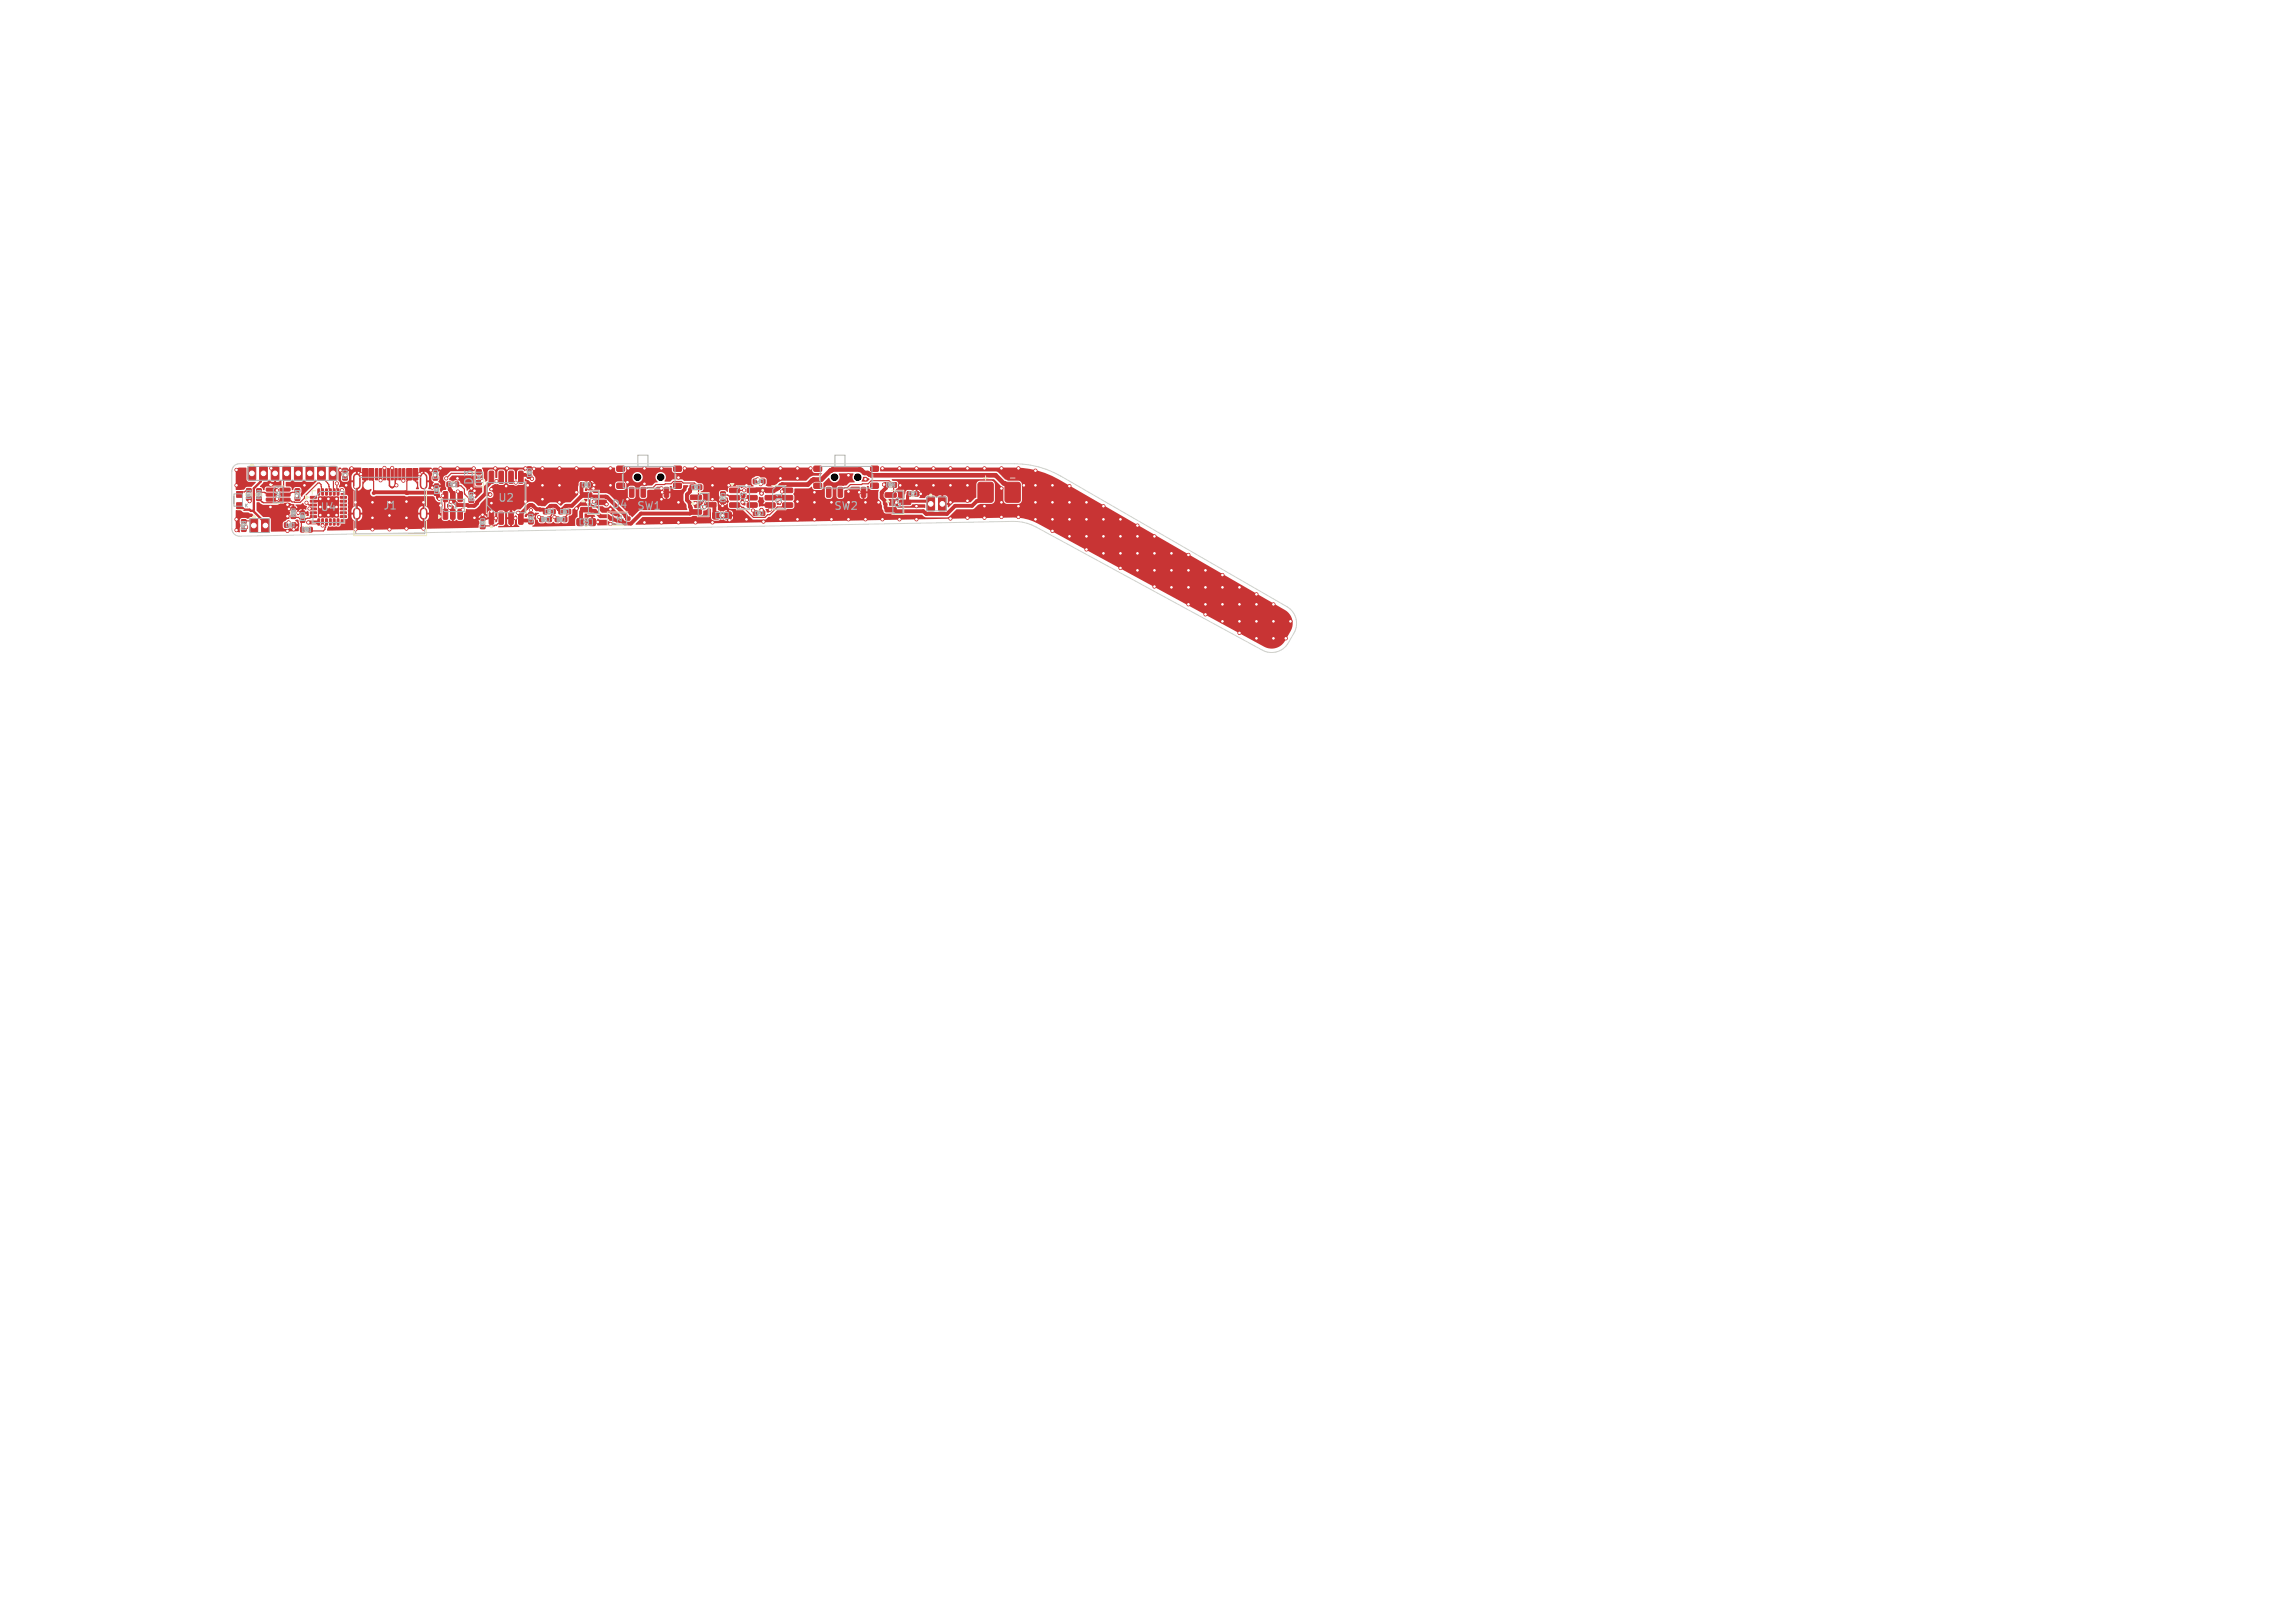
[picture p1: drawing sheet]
<svg xmlns="http://www.w3.org/2000/svg" width="297mm" height="210mm" viewBox="0 0 297 210" stroke-linecap="round" stroke-linejoin="round" font-family="sans-serif">
<defs><g id="words">
<g font-size="1.4" fill="#afafaf">
<text x="61.4" y="62.9" transform="rotate(-90 61.4 62.9)">D3</text>
<text x="64.4" y="65.1">U2</text>
<text x="82.4" y="66.2">SW1</text>
</g>
<g font-size="1.4" fill="#fff">
<text x="79.1" y="66">D4</text>
<text x="41.4" y="66.3">U4</text>
<text x="49.5" y="66.1">J1</text>
<text x="107.9" y="66.2">SW2</text>
</g>
<text font-size="1.1" fill="#f2eda1" x="127" y="62.4">+</text>
<g font-size="1" fill="#fff">
<text x="57.8" y="65.9">U1</text>
<text x="77.3" y="65.8" transform="rotate(-90 77.3 65.8)">Q2</text>
<text x="96.7" y="65.2" transform="rotate(-90 96.7 65.2)">U3</text>
<text x="101.3" y="65.2" transform="rotate(-90 101.3 65.2)">Q1</text>
<text x="116.7" y="65.8" transform="rotate(-90 116.7 65.8)">Q4</text>
<text x="91.5" y="66.1" transform="rotate(-90 91.5 66.1)">Q3</text>
</g>
<text font-size=".7" fill="#fff" x="36.4" y="64.6" transform="rotate(-90 36.4 64.6)">Q5</text>
<g font-size=".6" fill="#afafaf">
<text x="31.6" y="65.7">K</text>
<text x="75.4" y="67.8">C5</text>
</g>
<text font-size=".6" fill="#fff" x="93" y="67">C6</text>
<g font-size=".4" fill="#afafaf">
<text x="32.4" y="64.4" transform="rotate(-90 32.4 64.4)">R11</text>
<text x="33.7" y="64.4" transform="rotate(-90 33.7 64.4)">R16</text>
<text x="61.2" y="64.7" transform="rotate(-90 61.2 64.7)">R14</text>
<text x="75.6" y="62.9">R8</text>
<text x="89.8" y="63.2">R9</text>
<text x="93.8" y="64.7" transform="rotate(-90 93.8 64.7)">R7</text>
<text x="97.9" y="62.5">R6</text>
<text x="114.9" y="62.9">R10</text>
<text x="31.7" y="68.4" transform="rotate(-90 31.7 68.4)">R12</text>
<text x="39.2" y="68.7">R15</text>
<text x="62.7" y="67.9" transform="rotate(-90 62.7 67.9)">R3</text>
<text x="70.8" y="66.4">R4</text>
<text x="72.8" y="66.4">R5</text>
</g>
<g font-size=".4" fill="#fff">
<text x="38.7" y="64.4" transform="rotate(-90 38.7 64.4)">R17</text>
<text x="44.8" y="61.7" transform="rotate(-90 44.8 61.7)">R1</text>
<text x="56.5" y="61.7" transform="rotate(-90 56.5 61.7)">R2</text>
<text x="58.2" y="62.9">R13</text>
</g>
<g font-size=".3" fill="#afafaf">
<text x="56.7" y="63.6" transform="rotate(-90 56.7 63.6)">C1</text>
<text x="68.7" y="61.4" transform="rotate(-90 68.7 61.4)">C3</text>
<text x="117.9" y="64.1">C7</text>
<text x="37.3" y="68.1">C8</text>
<text x="38.1" y="66.7" transform="rotate(-90 38.1 66.7)">C10</text>
<text x="39.3" y="67.1" transform="rotate(-90 39.3 67.1)">C9</text>
<text x="68.9" y="67.3" transform="rotate(-90 68.9 67.3)">C2</text>
<text x="70.3" y="67.4">D1</text>
<text x="72.3" y="67.4">D2</text>
<text x="98" y="66.6">C4</text>
</g>
</g></defs>
<g fill="#c83434" stroke="#c83434" stroke-width=".13">
<path d="M89.3 62.8h.5v.5h-.5z"/>
<path d="M90.3 62.8h.5v.5h-.5z"/>
<path d="M69.9 66.9h.5v.6h-.5z"/>
<path d="M70.8 66.9h.5v.6h-.5z"/>
<path d="M75.1 62.5h.5v.5h-.5z"/>
<path d="M76.1 62.5h.5v.5h-.5z"/>
<path d="M117.4 63.6h.5v.6h-.5z"/>
<path d="M118.4 63.6h.5v.6h-.5z"/>
<path d="M126.6 62.5l.2-.1h1.4l.3 .1v2.2l-.1 .2-1.6 .1-.2-.1z"/>
<path d="M130.1 62.5l.2-.1h1.4l.3 .1v2.2l-.1 .2-1.6 .1-.2-.1z"/>
<path d="M86 63.1h.4h.1l.1 1.1-.1 .1-.4 .1-.1-.1z"/>
<path d="M83 63.1h.4h.1v1.1v.1l-.4 .1-.1-.1z"/>
<path d="M81.5 63.1h.4h.1l.1 1.1-.1 .1-.4 .1-.1-.1z"/>
<path d="M87.2 62.6l.9-.1 .1 .2v.4l-.2 .1h-.7l-.2-.2z"/>
<path d="M87.2 60.4l.9-.1 .1 .2v.4l-.2 .1h-.7l-.2-.2z"/>
<path d="M79.9 62.6l.8-.1 .1 .2v.4l-.1 .1h-.8l-.1-.2z"/>
<path d="M79.9 60.4l.8-.1 .1 .2v.4l-.1 .1h-.8l-.1-.2z"/>
<path d="M99 63.2h1.2l.1 .1v.4l-.1 .1-1.1-.1-.1-.1z"/>
<path d="M99 64.1h1.2l.1 .2v.3l-.1 .1h-1.1l-.1-.1z"/>
<path d="M99 65.1h1.2l.1 .1v.4l-.1 .1-1.1-.1-.1-.1z"/>
<path d="M101.3 65.1h1.2l.1 .1v.4l-.2 .1-1-.1-.1-.1z"/>
<path d="M101.3 64.1h1.2l.1 .2v.3l-.2 .1h-1l-.1-.1z"/>
<path d="M101.3 63.2h1.2l.1 .1v.4l-.2 .1-1-.1-.1-.1z"/>
<path d="M71.9 66.9h.5v.6h-.5z"/>
<path d="M72.8 66.9h.5v.6h-.5z"/>
<path d="M56.1 61.6h.5v.5h-.5z"/>
<path d="M56.1 60.6h.5v.5h-.5z"/>
<path d="M114.5 62.5h.5v.5h-.5z"/>
<path d="M115.5 62.5h.5v.5h-.5z"/>
<path d="M46.9 60.6h.6v1.5h-.6z"/>
<path d="M47.7 60.6h.7v1.5h-.7z"/>
<path d="M49.1 60.6h.3v1.5h-.3z"/>
<path d="M50.1 60.6h.3v1.5h-.3z"/>
<path d="M50.6 60.6h.3v1.5h-.3z"/>
<path d="M51.6 60.6h.3v1.5h-.3z"/>
<path d="M52.6 60.6h.6v1.5h-.6z"/>
<path d="M53.4 60.6h.6v1.5h-.6z"/>
<path d="M52.1 60.6h.3v1.5h-.3z"/>
<path d="M51.1 60.6h.3v1.5h-.3z"/>
<path d="M49.6 60.6h.3v1.5h-.3z"/>
<path d="M48.6 60.6h.3v1.5h-.3z"/>
<path d="M34.5 63.2h1.2l.1 .3h-1.3z"/>
<path d="M34.5 63.8h1.2l.1 .3-1.3 .1z"/>
<path d="M34.5 64.5h1.2l.1 .3h-1.3z"/>
<path d="M36.3 64.5h1.2v.3h-1.2z"/>
<path d="M36.3 63.8h1.2v.3l-1.2 .1z"/>
<path d="M36.3 63.2h1.2v.3h-1.2z"/>
<path d="M93.3 64.7h.5v.4h-.5z"/>
<path d="M93.3 63.7h.5v.4h-.5z"/>
<path d="M68.4 67.3h.6v.5h-.6z"/>
<path d="M68.4 66.3h.6v.5h-.6z"/>
<path d="M32.1 60.4h.9h.1v1.6l-.1 .1-.8 .1-.1-.1z"/>
<path d="M33.6 60.4h.8h.2v1.6l-.1 .1-.8 .1-.1-.1z"/>
<path d="M35.1 60.4h.8h.2v1.6l-.1 .1-.7 .1-.2-.1z"/>
<path d="M36.6 60.4h.8h.2v1.6l-.1 .1-.8 .1-.1-.1z"/>
<path d="M38.1 60.4h.8h.2v1.6l-.1 .1-.8 .1-.1-.1z"/>
<path d="M39.6 60.4h.9h.1v1.6l-.1 .1-.8 .1-.1-.1z"/>
<path d="M41.1 60.4h.8h.2v1.6l-.1 .1-.8 .1-.1-.1z"/>
<path d="M42.6 60.4h.8h.2v1.6l-.1 .1-.7 .1-.2-.1z"/>
<path d="M38.2 64.3h.6v.4h-.6z"/>
<path d="M38.2 63.3h.6v.4h-.6z"/>
<path d="M37.7 66.6h.5v.5h-.5z"/>
<path d="M37.7 65.6h.5v.5h-.5z"/>
<path d="M97.5 66.1h.5v.6h-.5z"/>
<path d="M98.5 66.1h.5v.6h-.5z"/>
<path d="M70.3 65.9h.5v.6h-.5z"/>
<path d="M71.4 65.9h.4v.6h-.4z"/>
<path d="M33.2 64.3h.6v.4h-.6z"/>
<path d="M33.2 63.3h.6v.4h-.6z"/>
<path d="M74.7 67.1h.2h.6v.2v.7h-.2h-.6l-.1-.2z"/>
<path d="M76.3 67.1h.1h.6l.1 .2-.1 .7h-.1h-.6l-.1-.2z"/>
<path d="M60.7 64.5h.6v.5h-.6z"/>
<path d="M60.7 63.5h.6v.5h-.6z"/>
<path d="M36.8 67.7h.5v.5h-.5z"/>
<path d="M37.8 67.7h.5v.5h-.5z"/>
<path d="M72.3 65.9h.5v.6h-.5z"/>
<path d="M73.4 65.9h.4v.6h-.4z"/>
<path d="M92.3 66.3l.1-.1 .6 .1 .1 .2-.1 .6-.1 .1-.6-.1-.1-.1z"/>
<path d="M93.8 66.3l.2-.1 .6 .1 .1 .2-.1 .6-.2 .1-.6-.1v-.1z"/>
<path d="M62.2 67.9h.5v.5h-.5z"/>
<path d="M62.2 66.9h.5v.5h-.5z"/>
<path d="M114.6 63.8h1.3l.1 .1v.4l-.2 .1-1.2-.1-.1-.1z"/>
<path d="M114.6 65.7h1.3l.1 .1v.4l-.2 .1-1.2-.1-.1-.1z"/>
<path d="M116.4 64.7h1.4l.1 .2v.3l-.2 .1h-1.2l-.1-.1z"/>
<path d="M63.3 66.3h.4h.2v1.4l-.1 .1-.4 .1-.1-.1z"/>
<path d="M64.6 66.3h.4h.2v1.4l-.1 .1-.4 .1-.1-.1z"/>
<path d="M65.9 66.3h.4h.1v1.4l-.1 .1-.3 .1-.2-.1z"/>
<path d="M67.1 66.3h.5h.1v1.4l-.1 .1-.3 .1-.2-.1z"/>
<path d="M67.1 61h.5h.1v1.4l-.1 .1-.3 .1-.2-.1z"/>
<path d="M65.9 61h.4h.1v1.4l-.1 .1-.3 .1-.2-.1z"/>
<path d="M64.6 61h.4h.2v1.4l-.1 .1-.4 .1-.1-.1z"/>
<path d="M63.3 61h.4h.2v1.4l-.1 .1-.4 .1-.1-.1z"/>
<path d="M64 63.2h3.1v2.4h-3.1z"/>
<path d="M75.2 63.8h1.3l.1 .1v.4l-.1 .1-1.3-.1-.1-.1z"/>
<path d="M75.2 65.7h1.3l.1 .1v.4l-.1 .1-1.3-.1-.1-.1z"/>
<path d="M77 64.7h1.4l.1 .2v.3l-.2 .1h-1.2l-.1-.1z"/>
<path d="M78.9 66.9h.5v.4h-.5z"/>
<path d="M81 66.9h.5v.4h-.5z"/>
<path d="M61.7 62.2h.6v.5h-.6z"/>
<path d="M61.7 60.8h.6v.5h-.6z"/>
<path d="M68.2 61.4h.6v.5h-.6z"/>
<path d="M68.2 60.4h.6v.5h-.6z"/>
<path d="M40.2 64.2h.7l.1 .2-.8 .1z"/>
<path d="M40.2 64.7h.7l.1 .2-.8 .1z"/>
<path d="M40.2 65.2h.7l.1 .2-.8 .1z"/>
<path d="M40.2 65.7h.7l.1 .2-.8 .1z"/>
<path d="M40.2 66.2h.7l.1 .2-.8 .1z"/>
<path d="M40.2 66.7h.7l.1 .2-.8 .1z"/>
<path d="M41.1 67.1l.3 .1-.1 .7h-.2z"/>
<path d="M41.6 67.1l.3 .1-.1 .7h-.2z"/>
<path d="M42.1 67.1l.3 .1-.1 .7h-.2z"/>
<path d="M42.6 67.1l.3 .1-.1 .7h-.2z"/>
<path d="M43.1 67.1l.3 .1-.1 .7h-.2z"/>
<path d="M43.6 67.1l.3 .1-.1 .7h-.2z"/>
<path d="M44 66.7h.8v.2l-.7 .1z"/>
<path d="M44 66.2h.8v.2l-.7 .1z"/>
<path d="M44 65.7h.8v.2l-.7 .1z"/>
<path d="M44 65.2h.8v.2l-.7 .1z"/>
<path d="M44 64.7h.8v.2l-.7 .1z"/>
<path d="M44 64.2h.8v.2l-.7 .1z"/>
<path d="M43.6 63.3h.3l-.1 .8-.2-.1z"/>
<path d="M43.1 63.3h.3l-.1 .8-.2-.1z"/>
<path d="M42.6 63.3h.3l-.1 .8-.2-.1z"/>
<path d="M42.1 63.3h.3l-.1 .8-.2-.1z"/>
<path d="M41.6 63.3h.3l-.1 .8-.2-.1z"/>
<path d="M41.1 63.3h.3l-.1 .8-.2-.1z"/>
<path d="M41.2 64.3h2.6v2.6h-2.6z"/>
<path d="M31.3 68.3h.5v.4h-.5z"/>
<path d="M31.3 67.3h.5v.4h-.5z"/>
<path d="M120 64.3h.8l.1 .1v1.6v.1h-.8l-.1-.1z"/>
<path d="M121.5 64.3h.8l.1 .1v1.6v.1h-.8l-.1-.1z"/>
<path d="M38.9 68.3h.5v.5h-.5z"/>
<path d="M39.9 68.3h.5v.5h-.5z"/>
<path d="M31.9 64.3h.6v.4h-.6z"/>
<path d="M31.9 63.2h.6v.5h-.6z"/>
<path d="M38.9 67.1h.5v.5h-.5z"/>
<path d="M38.9 66.1h.5v.5h-.5z"/>
<path d="M56.2 63.6h.6v.5h-.6z"/>
<path d="M56.2 62.6h.6v.5h-.6z"/>
<path d="M94.4 63.2h1.2l.1 .1v.4l-.1 .1-1.1-.1-.1-.1z"/>
<path d="M94.4 64.1h1.2l.1 .2v.3l-.1 .1h-1.1l-.1-.1z"/>
<path d="M94.4 65.1h1.2l.1 .1v.4l-.1 .1-1.1-.1-.1-.1z"/>
<path d="M96.7 65.1h1.2l.1 .1v.4l-.2 .1-1-.1-.1-.1z"/>
<path d="M96.7 64.1h1.2l.1 .2v.3l-.2 .1h-1l-.1-.1z"/>
<path d="M96.7 63.2h1.2l.1 .1v.4l-.2 .1-1-.1-.1-.1z"/>
<path d="M30.6 65.1h.8v.7h-.8z"/>
<path d="M30.6 63.6h.8v.8h-.8z"/>
<path d="M89.4 64.1h1.3l.1 .1v.4l-.2 .1-1.2-.1-.1-.1z"/>
<path d="M89.4 66h1.3l.1 .1v.4l-.2 .1-1.2-.1-.1-.1z"/>
<path d="M91.2 65h1.4l.1 .2v.3l-.2 .1h-1.2l-.1-.1z"/>
<path d="M32.4 67.1h.8l.1 .1v1.6v.1h-.8l-.1-.1z"/>
<path d="M33.9 67.1h.8l.1 .1v1.6v.1h-.8l-.1-.1z"/>
<path d="M111.5 63.1h.4h.1v1.1v.1l-.4 .1-.1-.1z"/>
<path d="M108.5 63.1h.4h.1v1.1v.1l-.4 .1-.1-.1z"/>
<path d="M107 63.1h.4h.1v1.1v.1l-.4 .1-.1-.1z"/>
<path d="M112.7 62.6l.9-.1 .1 .2v.4l-.2 .1h-.7l-.1-.2z"/>
<path d="M112.7 60.4l.9-.1 .1 .2v.4l-.2 .1h-.7l-.1-.2z"/>
<path d="M105.4 62.6l.8-.1 .1 .2v.4l-.1 .1h-.8l-.1-.2z"/>
<path d="M105.4 60.4l.8-.1 .1 .2v.4l-.1 .1h-.8l-.1-.2z"/>
<path d="M44.4 61.6h.5v.5h-.5z"/>
<path d="M44.4 60.6h.5v.5h-.5z"/>
<path d="M57.4 65.9h.4l.1 .1v1.1v.1h-.4l-.1-.1z"/>
<path d="M58.3 65.9h.5l.1 .1v1.1l-.1 .1h-.4l-.1-.1z"/>
<path d="M59.3 65.9h.4l.1 .1v1.1v.1h-.4l-.1-.1z"/>
<path d="M59.3 63.6h.4l.1 .1v1.1v.1h-.4l-.1-.1z"/>
<path d="M58.3 63.6h.5l.1 .1v1.1l-.1 .1h-.4l-.1-.1z"/>
<path d="M57.4 63.6h.4l.1 .1v1.1v.1h-.4l-.1-.1z"/>
<path d="M57.9 62.4h.4v.5h-.4z"/>
<path d="M58.9 62.4h.4v.5h-.4z"/>
<path d="M97.5 62h.5v.6h-.5z"/>
<path d="M98.5 62h.5v.6h-.5z"/>
<circle cx="41.4" cy="64.6" r=".25"/>
<circle cx="41.5" cy="66.6" r=".25"/>
<circle cx="42.5" cy="64.6" r=".25"/>
<circle cx="42.5" cy="66.6" r=".25"/>
<circle cx="43.5" cy="64.6" r=".25"/>
<circle cx="43.5" cy="65.6" r=".25"/>
<circle cx="43.5" cy="66.6" r=".25"/>
<circle cx="134" cy="67.2" r=".2"/>
<circle cx="120.8" cy="62.8" r=".2"/>
<circle cx="85.6" cy="63.2" r=".2"/>
<circle cx="162.6" cy="80.4" r=".2"/>
<circle cx="118.6" cy="65.5" r=".2"/>
<circle cx="39.4" cy="62.8" r=".2"/>
<circle cx="138.4" cy="67.2" r=".2"/>
<circle cx="68" cy="64.9" r=".2"/>
<circle cx="120.8" cy="60.6" r=".2"/>
<circle cx="92.2" cy="67.6" r=".2"/>
<circle cx="111.2" cy="63.7" r=".2"/>
<circle cx="68" cy="60.6" r=".2"/>
<circle cx="149.4" cy="73.8" r=".2"/>
<circle cx="38" cy="68.5" r=".2"/>
<circle cx="105.4" cy="65" r=".2"/>
<circle cx="45.5" cy="60.6" r=".2"/>
<circle cx="131.8" cy="60.6" r=".2"/>
<circle cx="103.2" cy="60.6" r=".2"/>
<circle cx="147.2" cy="71.6" r=".2"/>
<circle cx="162.6" cy="82.6" r=".2"/>
<circle cx="87.8" cy="67.6" r=".2"/>
<circle cx="76.9" cy="62.7" r=".2"/>
<circle cx="118.6" cy="60.6" r=".2"/>
<circle cx="63.6" cy="63.3" r=".2"/>
<circle cx="69.1" cy="60.6" r=".2"/>
<circle cx="50.4" cy="68.5" r=".2"/>
<circle cx="151.6" cy="71.6" r=".2"/>
<circle cx="140.6" cy="67.2" r=".2"/>
<circle cx="156" cy="76" r=".2"/>
<circle cx="72.4" cy="65" r=".2"/>
<circle cx="93.5" cy="65.5" r=".2"/>
<circle cx="76" cy="65" r=".2"/>
<circle cx="87.8" cy="65" r=".2"/>
<circle cx="158.2" cy="80.4" r=".2"/>
<circle cx="83.4" cy="60.6" r=".2"/>
<circle cx="54.8" cy="68.4" r=".2"/>
<circle cx="103.2" cy="61.9" r=".2"/>
<circle cx="101" cy="60.6" r=".2"/>
<circle cx="153.8" cy="78.2" r=".2"/>
<circle cx="52.6" cy="68.4" r=".2"/>
<circle cx="123" cy="65" r=".2"/>
<circle cx="81.2" cy="62.4" r=".2"/>
<circle cx="83.4" cy="67.6" r=".2"/>
<circle cx="142.8" cy="71.6" r=".2"/>
<circle cx="52.6" cy="64.9" r=".2"/>
<circle cx="151.6" cy="73.8" r=".2"/>
<circle cx="61.4" cy="63.5" r=".2"/>
<circle cx="65.6" cy="60.6" r=".2"/>
<circle cx="92.2" cy="64.6" r=".2"/>
<circle cx="136.2" cy="67.2" r=".2"/>
<circle cx="54.8" cy="63" r=".2"/>
<circle cx="96.6" cy="67.2" r=".2"/>
<circle cx="134" cy="62.8" r=".2"/>
<circle cx="57" cy="60.6" r=".2"/>
<circle cx="72.4" cy="62.8" r=".2"/>
<circle cx="129.6" cy="63.2" r=".2"/>
<circle cx="61" cy="63.2" r=".2"/>
<circle cx="54.8" cy="61.5" r=".2"/>
<circle cx="30.6" cy="67.2" r=".2"/>
<circle cx="90" cy="60.6" r=".2"/>
<circle cx="61.3" cy="60.6" r=".2"/>
<circle cx="105.4" cy="63.7" r=".2"/>
<circle cx="90" cy="65.1" r=".2"/>
<circle cx="87.8" cy="61.8" r=".2"/>
<circle cx="70.2" cy="60.6" r=".2"/>
<circle cx="125.2" cy="67" r=".2"/>
<circle cx="149.4" cy="75.9" r=".2"/>
<circle cx="62.5" cy="66.6" r=".2"/>
<circle cx="123" cy="67.1" r=".2"/>
<circle cx="156" cy="73.8" r=".2"/>
<circle cx="37.4" cy="65.9" r=".2"/>
<circle cx="59.2" cy="60.6" r=".2"/>
<circle cx="37.2" cy="65.3" r=".2"/>
<circle cx="127.4" cy="67" r=".2"/>
<circle cx="112" cy="65" r=".2"/>
<circle cx="140.6" cy="65" r=".2"/>
<circle cx="147.2" cy="69.4" r=".2"/>
<circle cx="35.1" cy="60.6" r=".2"/>
<circle cx="46" cy="65" r=".2"/>
<circle cx="81.2" cy="64.6" r=".2"/>
<circle cx="90" cy="67.6" r=".2"/>
<circle cx="52.6" cy="67" r=".2"/>
<circle cx="101" cy="67.2" r=".2"/>
<circle cx="142.8" cy="67.2" r=".2"/>
<circle cx="160.4" cy="80.4" r=".2"/>
<circle cx="162.6" cy="78.2" r=".2"/>
<circle cx="160.4" cy="78.2" r=".2"/>
<circle cx="44.8" cy="62.8" r=".2"/>
<circle cx="37.2" cy="66.8" r=".2"/>
<circle cx="48.2" cy="65" r=".2"/>
<circle cx="116.4" cy="67.2" r=".2"/>
<circle cx="145" cy="73.5" r=".2"/>
<circle cx="134" cy="65" r=".2"/>
<circle cx="68.3" cy="62.8" r=".2"/>
<circle cx="85.7" cy="63.7" r=".2"/>
<circle cx="35" cy="62.7" r=".2"/>
<circle cx="147.2" cy="73.8" r=".2"/>
<circle cx="129.6" cy="66.9" r=".2"/>
<circle cx="63.6" cy="65.1" r=".2"/>
<circle cx="158.2" cy="76" r=".2"/>
<circle cx="103.2" cy="64.9" r=".2"/>
<circle cx="38.6" cy="66.3" r=".2"/>
<circle cx="153.8" cy="71.8" r=".2"/>
<circle cx="145" cy="67.2" r=".2"/>
<circle cx="151.6" cy="76" r=".2"/>
<circle cx="164.8" cy="80.4" r=".2"/>
<circle cx="85.6" cy="67.6" r=".2"/>
<circle cx="123" cy="62.8" r=".2"/>
<circle cx="114.2" cy="60.6" r=".2"/>
<circle cx="92.2" cy="62.8" r=".2"/>
<circle cx="46" cy="63" r=".2"/>
<circle cx="59.2" cy="61.9" r=".2"/>
<circle cx="160.4" cy="81.9" r=".2"/>
<circle cx="30.6" cy="60.8" r=".2"/>
<circle cx="145" cy="69.4" r=".2"/>
<circle cx="164.8" cy="78.2" r=".2"/>
<circle cx="167" cy="80.4" r=".2"/>
<circle cx="109.8" cy="61.5" r=".2"/>
<circle cx="79" cy="62.8" r=".2"/>
<circle cx="85.6" cy="64.6" r=".2"/>
<circle cx="149.4" cy="69.4" r=".2"/>
<circle cx="131.8" cy="65.5" r=".2"/>
<circle cx="156" cy="79.5" r=".2"/>
<circle cx="114.2" cy="67.2" r=".2"/>
<circle cx="116.5" cy="62.8" r=".2"/>
<circle cx="54.8" cy="65" r=".2"/>
<circle cx="147.2" cy="68" r=".2"/>
<circle cx="81.3" cy="60.6" r=".2"/>
<circle cx="136.2" cy="68.7" r=".2"/>
<circle cx="74.6" cy="65.8" r=".2"/>
<circle cx="63.6" cy="66.2" r=".2"/>
<circle cx="54.3" cy="61.4" r=".2"/>
<circle cx="142.8" cy="65.5" r=".2"/>
<circle cx="61.4" cy="67" r=".2"/>
<circle cx="57" cy="65.4" r=".2"/>
<circle cx="116.4" cy="60.6" r=".2"/>
<circle cx="138.4" cy="65" r=".2"/>
<circle cx="79" cy="60.6" r=".2"/>
<circle cx="76.8" cy="63.2" r=".2"/>
<circle cx="94.4" cy="60.6" r=".2"/>
<circle cx="107.6" cy="65" r=".2"/>
<circle cx="131.8" cy="66.9" r=".2"/>
<circle cx="77.3" cy="67.5" r=".2"/>
<circle cx="112" cy="67.2" r=".2"/>
<circle cx="145" cy="71.6" r=".2"/>
<circle cx="125.2" cy="60.6" r=".2"/>
<circle cx="136.2" cy="65" r=".2"/>
<circle cx="104.9" cy="60.6" r=".2"/>
<circle cx="64.1" cy="60.6" r=".2"/>
<circle cx="37.2" cy="68.7" r=".2"/>
<circle cx="74.6" cy="60.6" r=".2"/>
<circle cx="129.6" cy="65" r=".2"/>
<circle cx="129.6" cy="60.6" r=".2"/>
<circle cx="74.6" cy="63.7" r=".2"/>
<circle cx="55.9" cy="63.1" r=".2"/>
<circle cx="68.7" cy="66" r=".2"/>
<circle cx="134" cy="60.9" r=".2"/>
<circle cx="98.8" cy="67.5" r=".2"/>
<circle cx="61.4" cy="64.1" r=".2"/>
<circle cx="48.2" cy="68.5" r=".2"/>
<circle cx="162.6" cy="76.9" r=".2"/>
<circle cx="70.2" cy="64.6" r=".2"/>
<circle cx="101" cy="61.9" r=".2"/>
<circle cx="112" cy="62" r=".2"/>
<circle cx="153.8" cy="76" r=".2"/>
<circle cx="140.6" cy="71.1" r=".2"/>
<circle cx="113.7" cy="65" r=".2"/>
<circle cx="72.4" cy="60.6" r=".2"/>
<circle cx="44" cy="60.9" r=".2"/>
<circle cx="46" cy="68.5" r=".2"/>
<circle cx="105.4" cy="67.2" r=".2"/>
<circle cx="96.6" cy="62.8" r=".2"/>
<circle cx="30.6" cy="62.8" r=".2"/>
<circle cx="127.4" cy="60.6" r=".2"/>
<circle cx="55.7" cy="60.9" r=".2"/>
<circle cx="98.8" cy="60.6" r=".2"/>
<circle cx="153.8" cy="73.8" r=".2"/>
<circle cx="118.6" cy="67.2" r=".2"/>
<circle cx="107.6" cy="67.2" r=".2"/>
<circle cx="92.2" cy="60.6" r=".2"/>
<circle cx="94.4" cy="67.3" r=".2"/>
<circle cx="94.3" cy="62.8" r=".2"/>
<circle cx="109.8" cy="67.2" r=".2"/>
<circle cx="64.2" cy="67" r=".2"/>
<circle cx="109.8" cy="63.6" r=".2"/>
<circle cx="35" cy="65.6" r=".2"/>
<circle cx="99.6" cy="65.9" r=".2"/>
<circle cx="118.6" cy="62.8" r=".2"/>
<circle cx="125.2" cy="64.8" r=".2"/>
<circle cx="79" cy="67.8" r=".2"/>
<circle cx="76.8" cy="60.6" r=".2"/>
<circle cx="50.4" cy="66.7" r=".2"/>
<circle cx="164.8" cy="82.6" r=".2"/>
<circle cx="132.5" cy="62.8" r=".2"/>
<circle cx="156" cy="78.2" r=".2"/>
<circle cx="149.4" cy="71.6" r=".2"/>
<circle cx="46.7" cy="61.3" r=".2"/>
<circle cx="66.7" cy="67.1" r=".2"/>
<circle cx="127.4" cy="65.5" r=".2"/>
<circle cx="166.4" cy="82.6" r=".2"/>
<circle cx="70.2" cy="62.8" r=".2"/>
<circle cx="158.2" cy="74.4" r=".2"/>
<circle cx="30.6" cy="68.6" r=".2"/>
<circle cx="48.2" cy="67" r=".2"/>
<circle cx="123" cy="60.6" r=".2"/>
<circle cx="158.2" cy="78.2" r=".2"/>
<circle cx="85.6" cy="60.6" r=".2"/>
<circle cx="140.6" cy="69.4" r=".2"/>
<circle cx="136.2" cy="62.8" r=".2"/>
<circle cx="103.2" cy="67.2" r=".2"/>
<circle cx="160.4" cy="76" r=".2"/>
<circle cx="65.5" cy="62.9" r=".2"/>
<circle cx="125.2" cy="62.8" r=".2"/>
<circle cx="119.1" cy="63.9" r=".2"/>
<circle cx="142.8" cy="69.4" r=".2"/>
<circle cx="138.4" cy="69.4" r=".2"/>
<circle cx="88.6" cy="60.6" r=".2"/>
<circle cx="83.4" cy="62.6" r=".2"/>
<circle cx="138.4" cy="62.9" r=".2"/>
<circle cx="96.6" cy="60.6" r=".2"/>
<circle cx="67" cy="66.3" r=".2"/>
<circle cx="58.3" cy="64.9" r=".2"/>
<circle cx="63.5" cy="64" r=".2"/>
<circle cx="56.8" cy="64.5" r=".2"/>
<circle cx="49.2" cy="62.2" r=".2"/>
<circle cx="52.2" cy="62.2" r=".2"/>
<circle cx="56.3" cy="61.5" r=".2"/>
<circle cx="57.3" cy="64.2" r=".2"/>
<circle cx="51.3" cy="62.8" r=".2"/>
<circle cx="39.7" cy="65.1" r=".2"/>
<circle cx="59.2" cy="63.6" r=".2"/>
<circle cx="49.8" cy="60.5" r=".2"/>
<circle cx="40.1" cy="65.8" r=".2"/>
<circle cx="59.9" cy="65.9" r=".2"/>
<circle cx="50.8" cy="60.5" r=".2"/>
<circle cx="37.4" cy="67.6" r=".2"/>
<circle cx="39.9" cy="67.6" r=".2"/>
<circle cx="32.3" cy="64.9" r=".2"/>
<circle cx="31.8" cy="68.2" r=".2"/>
<circle cx="41.8" cy="68" r=".2"/>
<circle cx="43.6" cy="62.5" r=".2"/>
<circle cx="35.8" cy="63.5" r=".2"/>
<circle cx="38.4" cy="64.2" r=".2"/>
<circle cx="114.4" cy="62.7" r=".2"/>
<circle cx="78.5" cy="65.2" r=".2"/>
<circle cx="68.9" cy="61.9" r=".2"/>
<circle cx="98" cy="62.1" r=".2"/>
<circle cx="66.8" cy="62.5" r=".2"/>
<circle cx="71.8" cy="66.9" r=".2"/>
<circle cx="64.2" cy="62.2" r=".2"/>
<circle cx="62.4" cy="62.2" r=".2"/>
<circle cx="69.8" cy="66.9" r=".2"/>
<circle cx="44.2" cy="63.4" r=".2"/>
<circle cx="57.8" cy="61.9" r=".2"/>
<circle cx="101.2" cy="63.6" r=".2"/>
<circle cx="96.3" cy="63.5" r=".2"/>
<circle cx="97.4" cy="66.1" r=".2"/>
<circle cx="98.4" cy="62.6" r=".2"/>
<circle cx="98.6" cy="66" r=".2"/>
<circle cx="98.5" cy="63.9" r=".2"/>
</g>
<path d="M46.2 61.7v1.1M46.2 66.2v.6M54.8 61.7v1.1M54.8 66.2v.6" fill="none" stroke="#c83434" stroke-width="1"/>
<g fill="none" stroke="#c83434" stroke-width=".2">
<path d="M37.4 65.9h.3M38 68.2v.3M38.6 66.4h.3M40 65.8h.2M40.6 64.9h1M44 60.9h.4M46.7 61.4h.3M49.7 60.6v.1M50.3 62.1l.1 .8 .3 .2h.2l.2-.3v-.7M50.7 60.6v.1M51.3 62.8h.1M54 61.4h.3"/>
<path d="M55.7 60.9h.4M55.9 63.1h.4M57.3 64.2h.1M59.2 63.6l.1 .1M59.8 66h.1M61 63.2v.4M62.4 66.6v.3M63.8 67.1h.4M65.5 62.9v.4M66.4 67.1h.3M68.7 66v.4M68.8 60.7h.3"/>
<path d="M76.6 62.8h.3M77.1 67.6h.2M85.7 63.7h.3M93.5 65.2v.3M99.7 65.6v.4M111.2 63.7h.3M118.9 63.9h.2"/>
</g>
<g fill="none" stroke="#c83434" stroke-width=".5">
<path d="M32.3 64.7v.2M37.3 67.6v.1M39.9 67.6h1.2M56.3 63.8h-3.7l-.1-.1h-4l-.1 .1M56.7 64.1l.2 .5M58.2 63v.4l.2 .3M58.4 64.9v.1M63 64h.4M63.4 62.5l-.6 .6v.8l-1.1 1.1v.2l-.2 .2-.9 .1-.1-.1-1.3-.1M67.1 66.4h.1M67.6 67.4h.8M67.6 61.5h.6"/>
<path d="M68.8 61.9v.1M70.3 66l-.9-.1a1.15 1.15 0 0 0-.8-.5l-.2 .1-.8 .8M70.8 66l.5-.5h.6l.4 .5M75.2 64.3l-1.2 1.2h-.7l-.5 .5M75.2 66.2v.9M75.2 63.1v.7M76.5 64.3h1.9l.2 .1 2.3 2.3 .1 .2M77 66.1l.7 .7h1l.2 .2M78.4 65.3h.1M89.3 66.4l-6.4 .1-1.2 1.3h-.8l-.4-.4-1.1-.1M89.3 63.3v.3l-.4 .5v.7a1.03 1.03 0 0 1 .4 .8l.1 .1v.3M92.4 65.6v.7"/>
<path d="M97.9 62.1h.2M114.4 62.7h.1M114.7 63.1l-.6 .7v.6l.4 .4 .1 .9M126.6 64.8l-.2 .1-.6 .6h-2.2l-1.1 1h-2.6l-.4-.3h-3.6"/>
</g>
<g fill="none" stroke="#c83434" stroke-width=".15">
<path d="M31.8 67.4h.6M31.9 63.6l-.6 .1M33.7 64.8l.4 .3h1.7l.4-.3M33.8 63.7l.7 .2M36.7 62.1v1.1M38.2 63.7l-.7 .2M38.2 67h.4l.3 .2M39 67.6v.7M39.7 65.1l.3 .3h.8M40.2 67l-.8 .2M40.3 66.5v.3M41.7 63.3l-.2-.6-.2-.2h-.2l-1.7 1.8v.2l-.6 .5h-1l-.1-.2h-.2"/>
<path d="M41.7 67.9v.1M42 62.1l.5 .6 .1 .6M42.1 67.9l-.1 .6-.1 .2h-1.5M43.2 62.1v1.2M43.6 62.6v.7M48 61.9l.4 .4v1.5M49.2 62.1v.1M52.2 62.1v.1M52.9 61.9l-.3 .4v1.5M59.4 62.9h.2l.5 .4v.7l.6 .6M61.7 61.3h-3.3l-.7 .6M62.2 62.3h.2"/>
<path d="M64.2 62.3h.4M64.6 67.8l-.6 .3h-1.3M66.4 62.5h.3M69.8 66.9v.1M71.4 66.5l-.2 .4M71.7 66.9l.2 .1M73.4 66.5l-.2 .4M90.4 62.8h-.2l-.4-.3h-1.4l-.2-.2h-1.1l-.2 .3-2 .1-.4 .4-1 .1M90.4 63.3v.8M93.9 64.1h.2l.3 .1M95.7 65.5l.5 .2 1.3 1.3h1.5l.3-.4h.3l1-1h.6l.1-.1M95.7 63.5h.6"/>
<path d="M97.4 66.1l.1 .1M98.5 62.6v.1M101.2 63.6h.1M115.5 62.5h-.1l-.3-.3h-2.3l-.4 .4-2.3 .1-.4 .4-.7 .1M115.6 63.1v.7"/>
</g>
<path d="M97.9 63.4h1.1M98.5 63.6v.3M98.5 66v.2M130.1 62.6h-.2l-1-1.1h-16.1l-.5-.3h-.5l-.4-.4h-.2h-3.4l-.4 .1-1.1 1.2h-1l-.8 .6h-3.3l-.5 .5-.4 .1" fill="none" stroke="#c83434" stroke-width=".6"/>
<path d="M117.4 64.2v.6M117.8 64.9h2.2" fill="none" stroke="#c83434" stroke-width=".4"/>
<path d="M31.3 65.8l.3 .2h.7l.2 .1h.3l1.1 1.2M33.7 62.1v.2l-.8 .9v2.8" fill="none" stroke="#c83434" stroke-width=".3"/>
<g fill="#c83434">
<path d="M43.8 60.5h.3v.2h1.1v-.2h1.5v.7l-.4-.2v.5h-.2v-.5l-.5 .3a1.02 1.02 0 0 0-.1 .9h.4v.2h-.4v.6l.2 .4 .4 .1v-.4h.2v.4l.4-.2a1.06 1.06 0 0 0 .2-.9l.2-.1v-.8h-.4v-.3h.5l.2 .2v.9a.61 .61 0 0 0-.2 .9 .61 .61 0 0 0 .9 .1v.1a.47 .47 0 0 0-.1 .7 .47 .47 0 0 0 .7 .1h3.6l.3 .1 3.4-.1 .2 .1 .2 .4 .2 .2 .3 .1a.18 .18 0 0 1 .2-.1 .18 .18 0 0 1 .1 .2v2.1l.2 .2h.4a.36 .36 0 0 1 .6 0l.1-1.7h-.2a.28 .28 0 0 1-.2 .1 .28 .28 0 0 1-.2-.2v-.4l.3 .2h.4l.2 .1v1.9a.36 .36 0 0 1 .6 0l.5-.1 .2-.3h2.2v-.3h.3v.3h.4l.1-.1h1v-.6l-.1-.2h-.3v.8h-.2v-.8h-.3l-.1 .2v.6l-.3-.2a.73 .73 0 0 0-.8 .2l-1.9 .1v-.6l.3-.5h1l.3-.1 1.2-1.4h.3a.49 .49 0 0 0 .7-.4 .49 .49 0 0 0-.6-.5v-.3l.5-.5a.75 .75 0 0 1 .9 .1l.4-.1 .3-.2v-1.4h.2l.1 1.5 .2 .1h.6a.5 .5 0 0 0 .6 0h.7l.1-.2v-.6l.4 .2a.49 .49 0 0 0 .7 .3 .49 .49 0 0 0 .2-.7h12.6a.68 .68 0 0 0 .9 .7 .68 .68 0 0 0 .3-1.1 .68 .68 0 0 0-1.1 .3l-.1 .1h-12.6l-.2-.3a.29 .29 0 0 1 0-.5v-.1h-1l-.1 .2-.2-.2h-.7l-.1 .2v1l-.1 .1-.2-.1v-1l-.2-.2h-.5l-.3 .3h-.2l-.3-.3h-.6l-.1 .2v.8l-.2 .1-.1-.1-.1-.9-.2-.1h-.5l-.2 .2v1.1l-.2 .2h-.1a.4 .4 0 0 0-.2-.4 .4 .4 0 0 0-.4 0l-.5 .1-.3 .2v.5l.2 .2 .8 .1v.7l-.9 .8-.2-.2 .2-.4h-.4l-.2-.2 .6-.1-.1-.3h-.3v.3h-.2v-.3l-.5 .2-.1-.4-.5-.5h-.2l-.2-.4-.5-.1-.3 .3-.3-.3a.15 .15 0 0 1-.2-.1 .15 .15 0 0 1 .1-.1l.3-.4h3.8l.2-.2v-.5l-.1-.2v-.1h17.1l.2 .5 .2 .2 1-.1 .1-.2 .1-.4h5.8l.1 .5 .3 .2 .9-.1 .2-.2 .1-.4h16.5l.1 .4 .2 .2 1 .2-.2 .2-1 .1-.8 .6h-3.1l-1.3 .7h-.5l-.3-.1 .1-.3v-.6l-.2-.1h-.6a.58 .58 0 0 0-.8 0h-.2l-.1 .3v.5l.2 .3-.8 .1-.2 .1-.3-.1-.2 .2-.3-.2-1.2-.1-.2 .2-.2 .6-.3-.3-.6 .1-.2 .2v.4l.3 .3-.2 .2-.1 .2h1.1l-.1-.2-.2-.2 .1-.1 .3 .1v.3a.2 .2 0 0 1 .1 .2 .2 .2 0 0 1-.2 .1h-.4v.4l.2-.1 .3-.2v.5l.2 .2h1.4l.3 .1 1.3 1.3h1.7l.3-.3 .4-.1 .9-.9 1.9-.1 .2-.2v-.5a.33 .33 0 0 1 0-.5v-.5a.33 .33 0 0 1 0-.5l.1-.4h1.7l.4-.2 .2 .2 .2 .2h.8l.3-.2h.2l.1 1.2 .2 .1h.5l.3-.3-.1-1.2-.2-.1h-.5l-.3 .3h-.2v-.7l.7-.7h.1a.69 .69 0 0 0 1 .6 .69 .69 0 0 0 .2-1.1h1.9v.1a.79 .79 0 0 0 .2 1h-.6l-.5 .4-1.1 .1-.2 .3 .1 1.2 .2 .1 .4 .1 .3-.2 .1-.2h2l.2 .3h.5l.2-.2v-.5h-.3v.8h-.3v-.8h-.3v.4h-2v-.7l.5-.2 .4-.3h1h.1l-.1 .6h1v-.7h.2l.1 .3 .2 .2h1v1.2l.3 .4 .2 .9 .2 .4 .2 .1 1 .1 .3 .1h3.4l.5 .4h2.8l.2-.1 1-1h2.1l.9-.7h1.6a.49 .49 0 0 0 .4-.5l-.1-2.1a.5 .5 0 0 0-.4-.4h-1.5l-.3 .1-.2 .4v1.7l-.7 .6h-2.1l-.2 .1-.6 .6-.1-.4h-.4v-.2h.4v-.8l-.1-.1-.4-.1v.8h-.3v-.8h-.3l-.3 .3-.3-.3h-.8l-.2 .1-.2 .2h-.7l.1-.4h-.4l-.2-.2h.6l-.1-.3-.3-.1v.4h-.2v-.4h-.1a.33 .33 0 0 1-.6 0h-.4l-.2 .1-.2 1h-.6l-.1 .1v.8l.2 .1h1.3l.3-.2h1.6v.4h-3.5l-.2-.2-.9-.1-.2-.8 1.2-.1 .1-.2v-.5a.44 .44 0 0 1-.3-.5l.3-.3v-.5l-.2-.3h-.5l-.1-.1 .1-.1h13.1l1 1 .2 .1 .1 1.7a.5 .5 0 0 0 .4 .4h1.6a.49 .49 0 0 0 .4-.5v-2l-.2-.4-.3-.1h-1.4l-.3-.2-.9-.9-.3-.1h-14.9l-.1-.1 .1-.4h17.3a11.5 11.5 0 0 1 5.7 1.5l29.2 16.9a2 2 0 0 1 .8 2.8l-.7 1.2a2 2 0 0 1-2.7 .8l-29.2-15.9-.7-.4-1.2-.3-1.5-.1-48.7 .9-.1-.1 1-.9h6.2l.3-.1 1.1-.1 .2-.2v-.4l.3-.1a.54 .54 0 0 1 .7-.2v1.2l.2 .3 .8 .1 .2-.2 .1-.2h.3a.74 .74 0 0 0 1.2 .2l.1-.4h-.6v.6h-.2v-.6h-.5v.2h-.3v-.6h.3v.2h1.3l-.1-.4-.2-.2h-.3v.6h-.2v-.6l-.4 .1-.1 .3h-.3l-.1-.2-.3-.2v-.9h.1l.2 .2 .2 .1v-.4l-.5 .1-.2-.2-.1-.1h-1.4l-.4 .5-.2 .4h-.7l-.2-.8 1.1-.1 .2-.2v-.5l-.3-.3v-.2l.2-.1 .1-.2v-.5l-.1-.2-.6-.1-.4-.3h-1.4l-.2-.2h-1.2l-.4 .3h-.6h-.1a.69 .69 0 0 0 0-1.1 .69 .69 0 0 0-1 .1 .69 .69 0 0 0 .1 1l-.4 .2-.3 .3-1.5 .1-.2 .3 .1 1.2 .2 .1 .4 .1 .2-.1 .2-.3h2l.2 .3h.5l.2-.2v-.5h-.3v.8h-.3v-.8h-.3v.4h-2v-.7l.2-.1h.6l.4-.4h.7h.1v.6h.9v-.7h.2a.62 .62 0 0 0 .4 .5h.8l.3-.3v-.3h.7l-.3 .6-.4 .6v.7l.4 .6 .1 .7h-6l-.2 .1-.9 .8-.4-.3-.1-.2-2.4-2.4-.4-.2h-1.7l-.2-.2-.8-.1-.1-.3 .1-.2 .4 .3h.4l.2-.2v-.2h-.3v.4h-.3v-.7h3.4v.5l.3 .3h.9l.2-.2h.2l.1 1.2 .2 .1 .4 .1 .2-.1 .2-.3v-1l-.2-.3h-.6l-.3 .3h-.2v-.6l-.1-.2-.2-.1h-.8l-.2 .2-.1 .1h-3.4h.6v-.2l-.3-.2v.4h-.3v-.4l-.2 .1-.1 .2-.4-.3h-.4l-.2 .2-.1 .6v1l-1 1h-.7l-.5 .5-.6-.5h-.8l-.3 .1-.4 .4-.8-.1-.7-.5h-.5l-.4 .2-.7 .8a.79 .79 0 0 0-.8 .3l-.3-.1v.8h.3l.1-.2 .2 .1v1l.3 .3-.1 .1h-2.6l.1-.2h.6l.2-.3h.2l.3 .3 .4 .1 .2-.1 .1-.3v-.5h-.3v.9h-.3v-.9h-.4v.5h-.2v-1.3h.2v.5h.4v-.8h-.2l-.2 .3h-.2l-.3-.3-.4-.1-.3 .3v1.1l-.2 .2-.1-.1v-.3l-2.2 .1 .3 .4-.2 .1-.1 .5-19.6 .3 .2-.5h1.4l.2-.2v-.7h.8a.41 .41 0 0 0 .1-.6v-.5h.5v.2h.4v.3h-.4a.72 .72 0 0 0 .6 .8v-.4h.2v.4l.3-.1 .2-.2 .1-.5h-.4v-.3h.4v-.2h7.2v.2h.4v.3h-.4a.72 .72 0 0 0 .6 .8v-.4h.2v.4l.5-.2 .1-.2v-.4h-.4v-.3h.4a.72 .72 0 0 0-.6-.8v.4h-.2v-.4h-.1l-.3 .2-.2 .4h-7.2l-.2-.4-.4-.2v.4h-.2v-.4l-.5 .2-.1 .4h-.5v-1.5a.34 .34 0 0 0-.1-.6h-.8v-.2a.43 .43 0 0 0 .5-.5 .43 .43 0 0 0-.7-.2v-.1a.8 .8 0 0 0-.1-.9v-.4h.3v.4l.3 .2h.5l.3-.3-.2-.7 .2-.3h-1.1l.2 .4-.2 .3h-.3z"/>
<path d="M30.5 66h.6l.4 .3h.6l.5 .2 .3 .3-.5 .1-.3 .2-.8-.1-.2 .2-.1 .5 .3 .3-.3 .3 .1 .5-.1 .1-.3-.1-.2-.3z"/>
<path d="M33.2 65h.3l.5 .3h1.9l.5-.2h1l.7 .2v.4h.4l-.1-.2-.2-.1 .1-.1h.6l.3-.2a.47 .47 0 0 0 .5 .4l-.1 .4h-.3v.3h.4v-.1l.2 .1v.6h-.3l.1-.3h-1a.11 .11 0 0 1-.1 .2 .11 .11 0 0 1-.1-.1 .24 .24 0 0 1-.1-.4h.6v-.3h-.2l-.1 .3h-.3l.1-.2h-1v.1a.33 .33 0 0 1 0 .6v.4l-.4 .1-.5 .4v.1v.6l.2 .1h.5a.29 .29 0 0 1 .5 0h.5l.2-.1v-.2h-.3v.3h-.3v-.4l.2-.2h.4v-.2l-.3-.2 .2-.2a.36 .36 0 0 1 .3 .5l-.1 1-3.5 .1-.1-1.8-.2-.1h-.8l-.8-.8v-.4h4.6v-.3h-.2l-.1 .3h-4.3z"/>
<path d="M68.6 65.9l.1-.1 .2 .2-.1 .4h.4l.1-.1 .5 .1a.58 .58 0 0 0-.4 .7l.2 .2a.46 .46 0 0 0 .3 .4h.5l.2-.1 .2 .1h.5l.3-.2 .3 .2h.5l.2-.1 .2 .1h.5l.3-.2v-.7l.3-.1 .2-.2v-.6l1.5-1.3h.6l.2 .1a.69 .69 0 0 0 .5 .7l1.1 .1a.56 .56 0 0 0 1-.1l1.4 1.4v.1l-.8-.1-.8-.5h-.9l-.6-.6-.5-.1-.2-.1-1.4-.1-.2 .2-.2 .4-.1 .8-.2 .4-.1 .8-5.4 .2-.1-.2 .3-.2v-.5a.29 .29 0 0 1 0-.5v-.1h-1v.2h-.3v-.2l.2-.3h.5l-.1-.4z"/>
<path d="M75.7 66.5h.5h.2a.52 .52 0 0 1 .6 .3l-.2 .1v.5h.5v-.3l.3 .2h.9l.3 .2 1 .4-2.4 .1-.1-.3h-1.3v.3h-.2h-.1v-.7h.3v.1h.5v-.5l-.3 .1-.2 .3h-.3v-.3z"/>
<path d="M40.6 64.7h.5l.2-.2a.14 .14 0 0 0 .2 .2 .1 .1 0 0 0 0-.2l.3 .3 .1-.4a.11 .11 0 0 1 .1-.2 .11 .11 0 0 1 .1 .2v.4l.3-.3a.11 .11 0 0 0 .1 .2 .11 .11 0 0 0 .1-.2l.3 .3v-.4a.12 .12 0 0 1 .1-.2 .12 .12 0 0 1 .1 .2l.1 .4 .3-.3v.1h.1l-.3 .3 .4 .1a.11 .11 0 0 1 .2 .1 .11 .11 0 0 1-.2 .1h-.4l.3 .3a.11 .11 0 0 0-.2 .1 .11 .11 0 0 0 .2 .1l-.3 .3h.4a.12 .12 0 0 1 .2 .1 .12 .12 0 0 1-.2 .1l-.4 .1 .3 .3h-.1v.1l-.3-.3-.1 .5-.1 .1-.1-.1v-.5l-.3 .3a.11 .11 0 0 0-.1-.2 .11 .11 0 0 0-.1 .2l-.3-.3v.5l-.1 .1-.1-.1-.1-.5-.3 .3v-.1h-.1l.3-.3h.6l.2 .2 .2-.2-1.5-.1-.1-.1 .1-.1h1.5l-.2-.2-.2 .2h-.6l-.3-.3 .2-.1 .2 .2 .1-.3h.1l.1 .3 .2-.2 .2 .1 .2-.1 .2 .2 .1-.3h.1l.1 .3 .2-.2-.2-.2-.1 .1h-.1l-.1-.1-.2 .2-.2-.1-.2 .1-.2-.2-.1 .1h-.1l-.1-.1-.3 .2-.1-.1 .3-.3h.6l.2 .2 .2-.2h-1.5l-.1-.2h-.5l2.1-.1-.2-.2-.2 .2h-.6l-.3-.2-.2 .3h-.6z"/>
<path d="M98.2 64.3h.6v.3a.36 .36 0 0 1 0 .6h.8l.2 .2 .1 .5-.4 .4h-.3l-.1-.4h.4v-.4l-1.2 .1-.1-.5a.33 .33 0 0 1 0-.5z"/>
<path d="M95.9 63.7l.7 .1v.1l-.1 .4a.48 .48 0 0 0 0 .8v.3a.56 .56 0 0 1-.7-.6l.1-.2v-.5a.23 .23 0 0 1 0-.4z"/>
<path d="M37 62.4l.6-.1 .2-.2 .4 .3 .9-.1 .2-.2 .4 .3 .9-.1 .2-.2 .2 .1-1.9 2.1-.3-.3 .2-.3v-.4l-.1-.2-.7-.1-.2 .2-.1 .2h-.1a.4 .4 0 0 0-.3-.5h-.5z"/>
<path d="M54.3 60.5h1.5v.2h1.1v-.2h4.6l.1 .1-.3 .4h-3l-.5 .5a.42 .42 0 0 0-.4 .3 .42 .42 0 0 0 .2 .5v.6l.1 .2v.3a.43 .43 0 0 0-.6 .3l-.1-.1a.29 .29 0 0 1 0-.5v-.1h-1v.3h-.5l-.1-.1 .1-.3v-.5h-.4v-.2h.4v-.5h.3v.4l.3 .3-.1 .4h1v-.3l-.3-.2 .2-.2v-.4l-.2-.3 .2-.4h-1.1l.2 .3-.2 .4h-.3a.69 .69 0 0 0-.6-.7v.5h-.2v-.5l-.4 .2z"/>
<path d="M34.1 62.4l.5-.1 .2-.2 .3 .2 .4 .1v-.9h.2v.9l.4-.1 .2-.2h.1v.8l-.3 .2-.4-.2h-1.2a.4 .4 0 0 0-.3 .5h-.1l-.1-.2-.4-.3z"/>
<path d="M30.6 60.6l.3-.1h1l.1 1.7 .2 .2 .8-.1 .1 .2-.6 .5h-.6l-.4 .4h-1v-2.4z"/>
<path d="M53.5 61.3l.2-.1 .2 .2v.9l.2 .1v.5l.1 .3-.3 .1-.1-.1a.65 .65 0 0 0-.2-1v-.7h-.1z"/>
<path d="M111.7 61.7h.4l.4 .3-.3 .3h-.6h-.1z"/>
</g>
<g fill="none" stroke="#f2eda1" stroke-width=".13">
<path d="M30.7 66h.8M31.2 67.8v.4M31.8 63.8v.3M31.9 67.8v.4M32.6 63.8v.3M33.1 63.8v.4M33.9 63.8v.4M35.3 65.1h1.4M35.4 62.9h1.3M37.4 67.6h.3M37.4 68.3h.3M37.6 66.2v.3"/>
<path d="M38.1 63.8v.4M38.3 66.2v.3M38.8 66.7v.3M38.9 63.8v.4M39.5 68.2h.3M39.5 68.9h.3M39.5 66.7v.3M40.4 67.2v.5h.5M40.9 63.5h-.5v.5M44.1 63.5h.5v.5M44.3 61.2v.3M44.6 67.2v.5h-.5"/>
<path d="M45 61.2v.3M45.8 63.5v2M45.8 67.4v1.9h9.4v-1.9M55.2 63.5v2M56 61.2v.3M56.1 63.3v.2M56.7 61.2v.3M56.9 63.3v.2M57.1 64.5v1.8M58.4 62.3h.4M58.4 63h.4M60.1 64.5v1.8"/>
<path d="M60.6 64.1v.3M61.4 64.1v.3M62.1 67.5v.3M62.6 61.1v1.9h-1.2M62.8 67.5v.3M63 62.3h-.1v4.2h.1M68 62.3h.1v4.2h-.1M68.1 61v.3M68.3 66.9v.3M68.9 61v.3M69.1 66.9v.3M70.9 65.8h.3"/>
<path d="M70.9 66.6h.3M72.9 65.8h.3M72.9 66.6h.3M75.7 62.4h.3M75.7 63.1h.3M75.7 67h.3M75.7 68.1h.3M76 63.5l1.6-.1v1M76 64.6v.8M77.6 65.6v1l-1.6-.1M80.5 61.4v.8M81.2 66.3h-2.6v1.7h2.6"/>
<path d="M82.4 63.3h.2M83.9 63.3h1.7M87.4 61.4v.8M89.9 62.7h.3M89.9 63.4h.3M90.2 63.8l1.6-.1v1M90.2 64.9v.8M91.8 65.9v1l-1.6-.1M93.2 64.2v.4M93.3 66.2h.3M93.3 67.2h.3M93.9 64.2v.4"/>
<path d="M95.3 62.9h1.8M95.3 65.9h1.8M98.1 62.7h.3M98.1 61.9h.3M98.1 66h.2M98.1 66.8h.2M99.9 62.9h1.8M99.9 65.9h1.8M106 61.4v.8M107.9 63.3h.2M109.4 63.3h1.7M112.9 61.4v.8"/>
<path d="M115.1 62.4h.3M115.1 63.1h.3M115.4 63.5l1.6-.1v1M115.4 64.6v.8M117 65.6v1l-1.6-.1M118 63.5h.2M118 64.3h.2M130.7 61.9h.7"/>
<circle cx="69.5" cy="67.2" r=".05"/>
<circle cx="71.5" cy="67.2" r=".05"/>
</g>
<g fill="#f2eda1" stroke="#f2eda1" stroke-width=".13">
<path d="M35 62.7h.3l-.2 .2z"/>
<path d="M114.9 64.6l.2 .4h-.4z"/>
<path d="M75.5 64.6l.2 .4h-.4z"/>
<path d="M39.6 64.1l.3 .3-.3 .2z"/>
<path d="M94.5 62.6h.5l-.3 .3z"/>
<path d="M89.7 64.9l.2 .4h-.4z"/>
<path d="M56.8 66.6l.3 .3-.3 .2z"/>
<circle cx="98.7" cy="63.4" r=".12"/>
<circle cx="32.6" cy="60.1" r=".16"/>
<circle cx="63.6" cy="68.2" r=".12"/>
<circle cx="120.5" cy="64.1" r=".16"/>
<circle cx="32.9" cy="66.9" r=".16"/>
</g>
<g fill="none" stroke="#afafaf" stroke-width=".13">
<path d="M30.3 63.9h1.1v1.6h-1.1zM31.3 67.5h.5v1h-.5zM31.9 63.5h.6v1h-.6zM32.1 60.4h11.5v1.8h-11.5zM32.3 63.6v.2M32.4 67.1h2.4v1.8h-2.4zM33.2 63.5h.6v1h-.6zM35.4 63.3l.3-.3h.9v2h-1.2zM37 67.7h1.1v.5h-1.1zM37.7 65.9h.5v1h-.5zM38.2 63.5h.6v1h-.6zM38.9 66.4h.5v1h-.5z"/>
<path d="M39.1 68.3h1.1v.5h-1.1zM40.5 64.6l1-1h3v4h-4zM44.4 60.8h.5v1.1h-.5zM46 61.8h9v7.3h-9zM56.1 60.8h.5v1.1h-.5zM56.3 62.9h.4v1h-.4zM57.1 64.6h2.9v1.6h-2.5l-.4-.4zM58.1 62.4h1v.5h-1zM60.7 63.7h.6v1.1h-.6zM61.5 61.1h.9v1.3h-.9M61.8 61.7h.4l-.2 .3zM61.8 62h.4"/>
<path d="M62 61.5v.2M62 62v.1M62.2 67.1h.5v1.1h-.5zM63 62.5h4.9v3.9h-3.9l-1-1zM68.3 60.7h.5v1h-.5zM68.5 66.6h.5v1h-.5zM70.1 67h1v.5h-1zM70.2 67v.5M70.3 67v.5M70.6 65.9h1v.6h-1zM72.1 67h1v.5h-1zM72.2 67v.5"/>
<path d="M72.3 67v.5M72.6 65.9h1v.6h-1zM75.1 67.2h1.6v.8h-1.6zM75.3 62.5h1.1v.5h-1.1zM76.1 63.9l.4-.3h1v2.9h-1.4zM79.3 66.4v1.4h1.8v-1.4M79.7 67.1h.2M79.9 66.8v.7M79.9 67.1l.5-.3v.7zM80.4 67.1h.2M80.6 60.4h6.8v2.8h-6.8zM82.5 60.4v-1.5h1.4v1.5"/>
<path d="M89.5 62.8h1.1v.5h-1.1zM90.4 64.2l.3-.3h.9v2.9h-1.2zM92.6 66.3h1.6v.8h-1.6zM93.3 63.9h.5v1h-.5zM95.4 63.4l.4-.4h1.2v2.9h-1.6zM97.7 62h1.1v.6h-1.1zM97.7 66.2h1v.5h-1zM100 63.4l.4-.4h1.2v2.9h-1.6zM106.2 60.4h6.6v2.8h-6.6zM108.1 60.4v-1.5h1.2v1.5M114.7 62.5h1.1v.5h-1.1zM115.5 63.9l.4-.3h.9v2.9h-1.3z"/>
<path d="M117.6 63.7h1v.5h-1zM119.9 64.3h2.5v1.8h-2.5z"/>
</g>
<path d="M30.3 64.2v1" fill="none" stroke="#afafaf" stroke-width=".15"/>
<path d="M30.3 60.3l.3-.2 .4-.1h100.3a12 12 0 0 1 6 1.6l29.2 16.9a2.5 2.5 0 0 1 1 3.4l-.8 1.3a2.5 2.5 0 0 1-3.3 .9l-29.3-15.9a6 6 0 0 0-3-.7l-100.1 1.9a1 1 0 0 1-1-1v-7.4l.1-.4z" fill="none" stroke="#d0d2cd" stroke-width=".13"/>
<g fill="#fff" stroke="#fff" stroke-width=".13">
<circle cx="134" cy="67.2" r=".1"/>
<circle cx="120.8" cy="62.8" r=".1"/>
<circle cx="85.6" cy="63.2" r=".1"/>
<circle cx="162.6" cy="80.4" r=".1"/>
<circle cx="118.6" cy="65.5" r=".1"/>
<circle cx="39.4" cy="62.8" r=".1"/>
<circle cx="138.4" cy="67.2" r=".1"/>
<circle cx="68" cy="64.9" r=".1"/>
<circle cx="120.8" cy="60.6" r=".1"/>
<circle cx="92.2" cy="67.6" r=".1"/>
<circle cx="111.2" cy="63.7" r=".1"/>
<circle cx="68" cy="60.6" r=".1"/>
<circle cx="149.4" cy="73.8" r=".1"/>
<circle cx="38" cy="68.5" r=".1"/>
<circle cx="105.4" cy="65" r=".1"/>
<circle cx="45.5" cy="60.6" r=".1"/>
<circle cx="131.8" cy="60.6" r=".1"/>
<circle cx="103.2" cy="60.6" r=".1"/>
<circle cx="147.2" cy="71.6" r=".1"/>
<circle cx="162.6" cy="82.6" r=".1"/>
<circle cx="87.8" cy="67.6" r=".1"/>
<circle cx="76.9" cy="62.8" r=".1"/>
<circle cx="118.6" cy="60.6" r=".1"/>
<circle cx="63.6" cy="63.3" r=".1"/>
<circle cx="69.1" cy="60.6" r=".1"/>
<circle cx="50.4" cy="68.5" r=".1"/>
<circle cx="151.6" cy="71.6" r=".1"/>
<circle cx="140.6" cy="67.2" r=".1"/>
<circle cx="156" cy="76" r=".1"/>
<circle cx="72.4" cy="65" r=".1"/>
<circle cx="93.5" cy="65.4" r=".1"/>
<circle cx="76" cy="65" r=".1"/>
<circle cx="87.8" cy="65" r=".1"/>
<circle cx="158.2" cy="80.4" r=".1"/>
<circle cx="83.4" cy="60.6" r=".1"/>
<circle cx="54.8" cy="68.4" r=".1"/>
<circle cx="103.2" cy="61.9" r=".1"/>
<circle cx="101" cy="60.6" r=".1"/>
<circle cx="153.8" cy="78.2" r=".1"/>
<circle cx="52.6" cy="68.4" r=".1"/>
<circle cx="123" cy="65" r=".1"/>
<circle cx="81.2" cy="62.4" r=".1"/>
<circle cx="83.4" cy="67.6" r=".1"/>
<circle cx="142.8" cy="71.6" r=".1"/>
<circle cx="52.6" cy="64.9" r=".1"/>
<circle cx="151.6" cy="73.8" r=".1"/>
<circle cx="61.4" cy="63.5" r=".1"/>
<circle cx="65.6" cy="60.6" r=".1"/>
<circle cx="92.2" cy="64.6" r=".1"/>
<circle cx="136.2" cy="67.2" r=".1"/>
<circle cx="54.8" cy="63" r=".1"/>
<circle cx="96.6" cy="67.2" r=".1"/>
<circle cx="134" cy="62.8" r=".1"/>
<circle cx="57" cy="60.6" r=".1"/>
<circle cx="72.4" cy="62.8" r=".1"/>
<circle cx="129.6" cy="63.2" r=".1"/>
<circle cx="61" cy="63.2" r=".1"/>
<circle cx="54.8" cy="61.5" r=".1"/>
<circle cx="30.6" cy="67.2" r=".1"/>
<circle cx="90" cy="60.6" r=".1"/>
<circle cx="61.3" cy="60.6" r=".1"/>
<circle cx="105.4" cy="63.7" r=".1"/>
<circle cx="90" cy="65.1" r=".1"/>
<circle cx="87.8" cy="61.8" r=".1"/>
<circle cx="70.2" cy="60.6" r=".1"/>
<circle cx="125.2" cy="67" r=".1"/>
<circle cx="149.4" cy="75.9" r=".1"/>
<circle cx="62.4" cy="66.6" r=".1"/>
<circle cx="123" cy="67.1" r=".1"/>
<circle cx="156" cy="73.8" r=".1"/>
<circle cx="37.4" cy="65.8" r=".1"/>
<circle cx="59.2" cy="60.6" r=".1"/>
<circle cx="37.2" cy="65.3" r=".1"/>
<circle cx="127.4" cy="67" r=".1"/>
<circle cx="112" cy="65" r=".1"/>
<circle cx="140.6" cy="65" r=".1"/>
<circle cx="147.2" cy="69.4" r=".1"/>
<circle cx="35.1" cy="60.6" r=".1"/>
<circle cx="46" cy="65" r=".1"/>
<circle cx="90" cy="67.6" r=".1"/>
<circle cx="52.6" cy="67" r=".1"/>
<circle cx="101" cy="67.2" r=".1"/>
<circle cx="142.8" cy="67.2" r=".1"/>
<circle cx="160.4" cy="80.4" r=".1"/>
<circle cx="162.6" cy="78.2" r=".1"/>
<circle cx="160.4" cy="78.2" r=".1"/>
<circle cx="44.8" cy="62.8" r=".1"/>
<circle cx="37.2" cy="66.8" r=".1"/>
<circle cx="48.2" cy="65" r=".1"/>
<circle cx="116.4" cy="67.2" r=".1"/>
<circle cx="145" cy="73.5" r=".1"/>
<circle cx="134" cy="65" r=".1"/>
<circle cx="68.3" cy="62.8" r=".1"/>
<circle cx="85.7" cy="63.7" r=".1"/>
<circle cx="35" cy="62.7" r=".1"/>
<circle cx="147.2" cy="73.8" r=".1"/>
<circle cx="129.6" cy="66.9" r=".1"/>
<circle cx="63.6" cy="65.1" r=".1"/>
<circle cx="158.2" cy="76" r=".1"/>
<circle cx="103.2" cy="64.9" r=".1"/>
<circle cx="38.6" cy="66.4" r=".1"/>
<circle cx="153.8" cy="71.8" r=".1"/>
<circle cx="145" cy="67.2" r=".1"/>
<circle cx="151.6" cy="76" r=".1"/>
<circle cx="164.8" cy="80.4" r=".1"/>
<circle cx="85.6" cy="67.6" r=".1"/>
<circle cx="123" cy="62.8" r=".1"/>
<circle cx="114.2" cy="60.6" r=".1"/>
<circle cx="92.2" cy="62.8" r=".1"/>
<circle cx="46" cy="63" r=".1"/>
<circle cx="59.2" cy="61.9" r=".1"/>
<circle cx="160.4" cy="81.9" r=".1"/>
<circle cx="30.6" cy="60.8" r=".1"/>
<circle cx="145" cy="69.4" r=".1"/>
<circle cx="164.8" cy="78.2" r=".1"/>
<circle cx="167" cy="80.4" r=".1"/>
<circle cx="109.8" cy="61.5" r=".1"/>
<circle cx="79" cy="62.8" r=".1"/>
<circle cx="85.6" cy="64.6" r=".1"/>
<circle cx="149.4" cy="69.4" r=".1"/>
<circle cx="131.8" cy="65.5" r=".1"/>
<circle cx="156" cy="79.5" r=".1"/>
<circle cx="114.2" cy="67.2" r=".1"/>
<circle cx="116.5" cy="62.8" r=".1"/>
<circle cx="54.8" cy="65" r=".1"/>
<circle cx="147.2" cy="68" r=".1"/>
<circle cx="81.3" cy="60.6" r=".1"/>
<circle cx="136.2" cy="68.7" r=".1"/>
<circle cx="74.6" cy="65.8" r=".1"/>
<circle cx="63.6" cy="66.2" r=".1"/>
<circle cx="54.3" cy="61.4" r=".1"/>
<circle cx="142.8" cy="65.5" r=".1"/>
<circle cx="61.4" cy="67" r=".1"/>
<circle cx="57" cy="65.4" r=".1"/>
<circle cx="116.4" cy="60.6" r=".1"/>
<circle cx="138.4" cy="65" r=".1"/>
<circle cx="79" cy="60.6" r=".1"/>
<circle cx="76.8" cy="63.2" r=".1"/>
<circle cx="94.4" cy="60.6" r=".1"/>
<circle cx="131.8" cy="66.9" r=".1"/>
<circle cx="77.4" cy="67.5" r=".1"/>
<circle cx="112" cy="67.2" r=".1"/>
<circle cx="145" cy="71.6" r=".1"/>
<circle cx="125.2" cy="60.6" r=".1"/>
<circle cx="136.2" cy="65" r=".1"/>
<circle cx="104.9" cy="60.6" r=".1"/>
<circle cx="64.1" cy="60.6" r=".1"/>
<circle cx="37.2" cy="68.7" r=".1"/>
<circle cx="74.6" cy="60.6" r=".1"/>
<circle cx="129.6" cy="65" r=".1"/>
<circle cx="129.6" cy="60.6" r=".1"/>
<circle cx="74.6" cy="63.7" r=".1"/>
<circle cx="56" cy="63.1" r=".1"/>
<circle cx="68.7" cy="66" r=".1"/>
<circle cx="134" cy="60.9" r=".1"/>
<circle cx="98.8" cy="67.5" r=".1"/>
<circle cx="61.4" cy="64.1" r=".1"/>
<circle cx="48.2" cy="68.5" r=".1"/>
<circle cx="162.6" cy="76.9" r=".1"/>
<circle cx="70.2" cy="64.6" r=".1"/>
<circle cx="101" cy="61.9" r=".1"/>
<circle cx="112" cy="62" r=".1"/>
<circle cx="153.8" cy="76" r=".1"/>
<circle cx="140.6" cy="71.1" r=".1"/>
<circle cx="113.7" cy="65" r=".1"/>
<circle cx="72.4" cy="60.6" r=".1"/>
<circle cx="44" cy="60.8" r=".1"/>
<circle cx="46" cy="68.5" r=".1"/>
<circle cx="105.4" cy="67.2" r=".1"/>
<circle cx="96.6" cy="62.8" r=".1"/>
<circle cx="30.6" cy="62.8" r=".1"/>
<circle cx="127.4" cy="60.6" r=".1"/>
<circle cx="55.7" cy="60.8" r=".1"/>
<circle cx="98.8" cy="60.6" r=".1"/>
<circle cx="153.8" cy="73.8" r=".1"/>
<circle cx="118.6" cy="67.2" r=".1"/>
<circle cx="107.6" cy="67.2" r=".1"/>
<circle cx="92.2" cy="60.6" r=".1"/>
<circle cx="94.4" cy="67.3" r=".1"/>
<circle cx="94.3" cy="62.8" r=".1"/>
<circle cx="109.8" cy="67.2" r=".1"/>
<circle cx="64.1" cy="67.1" r=".1"/>
<circle cx="109.8" cy="63.6" r=".1"/>
<circle cx="35" cy="65.6" r=".1"/>
<circle cx="99.6" cy="66" r=".1"/>
<circle cx="118.6" cy="62.8" r=".1"/>
<circle cx="125.2" cy="64.8" r=".1"/>
<circle cx="79" cy="67.8" r=".1"/>
<circle cx="76.8" cy="60.6" r=".1"/>
<circle cx="50.4" cy="66.7" r=".1"/>
<circle cx="164.8" cy="82.6" r=".1"/>
<circle cx="132.5" cy="62.8" r=".1"/>
<circle cx="156" cy="78.2" r=".1"/>
<circle cx="149.4" cy="71.6" r=".1"/>
<circle cx="46.7" cy="61.4" r=".1"/>
<circle cx="66.7" cy="67.1" r=".1"/>
<circle cx="127.4" cy="65.5" r=".1"/>
<circle cx="166.4" cy="82.6" r=".1"/>
<circle cx="70.2" cy="62.8" r=".1"/>
<circle cx="158.2" cy="74.4" r=".1"/>
<circle cx="30.6" cy="68.6" r=".1"/>
<circle cx="48.2" cy="67" r=".1"/>
<circle cx="123" cy="60.6" r=".1"/>
<circle cx="158.2" cy="78.2" r=".1"/>
<circle cx="85.6" cy="60.6" r=".1"/>
<circle cx="140.6" cy="69.4" r=".1"/>
<circle cx="136.2" cy="62.8" r=".1"/>
<circle cx="103.2" cy="67.2" r=".1"/>
<circle cx="160.4" cy="76" r=".1"/>
<circle cx="65.5" cy="62.9" r=".1"/>
<circle cx="125.2" cy="62.8" r=".1"/>
<circle cx="119.2" cy="63.9" r=".1"/>
<circle cx="142.8" cy="69.4" r=".1"/>
<circle cx="138.4" cy="69.4" r=".1"/>
<circle cx="88.6" cy="60.6" r=".1"/>
<circle cx="83.4" cy="62.6" r=".1"/>
<circle cx="138.4" cy="62.9" r=".1"/>
<circle cx="96.6" cy="60.6" r=".1"/>
<circle cx="67.1" cy="66.4" r=".1"/>
<circle cx="58.4" cy="64.9" r=".1"/>
<circle cx="63.4" cy="64" r=".1"/>
<circle cx="56.8" cy="64.6" r=".1"/>
<circle cx="49.3" cy="62.1" r=".1"/>
<circle cx="52.2" cy="62.2" r=".1"/>
<circle cx="57.3" cy="64.1" r=".1"/>
<circle cx="51.3" cy="62.8" r=".1"/>
<circle cx="39.7" cy="65.1" r=".1"/>
<circle cx="59.2" cy="63.6" r=".1"/>
<circle cx="49.7" cy="60.6" r=".1"/>
<circle cx="40" cy="65.8" r=".1"/>
<circle cx="59.9" cy="65.9" r=".1"/>
<circle cx="50.7" cy="60.6" r=".1"/>
<circle cx="37.4" cy="67.6" r=".1"/>
<circle cx="39.9" cy="67.6" r=".1"/>
<circle cx="32.3" cy="64.8" r=".1"/>
<circle cx="31.9" cy="68.2" r=".1"/>
<circle cx="41.7" cy="68" r=".1"/>
<circle cx="43.6" cy="62.5" r=".1"/>
<circle cx="35.8" cy="63.4" r=".1"/>
<circle cx="114.4" cy="62.7" r=".1"/>
<circle cx="78.5" cy="65.3" r=".1"/>
<circle cx="68.8" cy="62" r=".1"/>
<circle cx="98" cy="62.1" r=".1"/>
<circle cx="66.8" cy="62.4" r=".1"/>
<circle cx="71.8" cy="66.9" r=".1"/>
<circle cx="64.2" cy="62.2" r=".1"/>
<circle cx="62.4" cy="62.2" r=".1"/>
<circle cx="69.8" cy="66.9" r=".1"/>
<circle cx="44.2" cy="63.4" r=".1"/>
<circle cx="57.8" cy="61.9" r=".1"/>
<circle cx="101.2" cy="63.6" r=".1"/>
<circle cx="96.3" cy="63.4" r=".1"/>
<circle cx="97.5" cy="66.1" r=".1"/>
<circle cx="98.5" cy="62.7" r=".1"/>
<circle cx="98.5" cy="66" r=".1"/>
<circle cx="98.5" cy="63.8" r=".1"/>
<circle cx="47.6" cy="62.8" r=".33"/>
<circle cx="53.4" cy="62.8" r=".33"/>
<circle cx="32.6" cy="61.3" r=".3"/>
<circle cx="34.1" cy="61.3" r=".3"/>
<circle cx="35.6" cy="61.3" r=".3"/>
<circle cx="37.1" cy="61.3" r=".3"/>
<circle cx="38.6" cy="61.3" r=".3"/>
<circle cx="40.1" cy="61.3" r=".3"/>
<circle cx="41.6" cy="61.3" r=".3"/>
<circle cx="43.1" cy="61.3" r=".3"/>
<circle cx="41.4" cy="64.6" r=".1"/>
<circle cx="42.5" cy="64.6" r=".1"/>
<circle cx="43.6" cy="64.5" r=".1"/>
<circle cx="43.5" cy="65.6" r=".1"/>
<circle cx="43.5" cy="66.7" r=".1"/>
<circle cx="120.4" cy="65.2" r=".3"/>
<circle cx="121.9" cy="65.2" r=".3"/>
<circle cx="32.9" cy="68" r=".3"/>
<circle cx="34.3" cy="68" r=".3"/>
</g>
<g fill="#000" stroke="#000" stroke-width=".13">
<circle cx="82.5" cy="61.7" r=".42"/>
<circle cx="85.5" cy="61.7" r=".42"/>
<circle cx="108" cy="61.7" r=".42"/>
<circle cx="111" cy="61.7" r=".42"/>
</g>
<path d="M46.2 61.7v1.1M46.2 66.2v.6M54.8 61.7v1.1M54.8 66.2v.6" fill="none" stroke="#fff" stroke-width=".6"/>
<use href="#words"/>
</svg>
